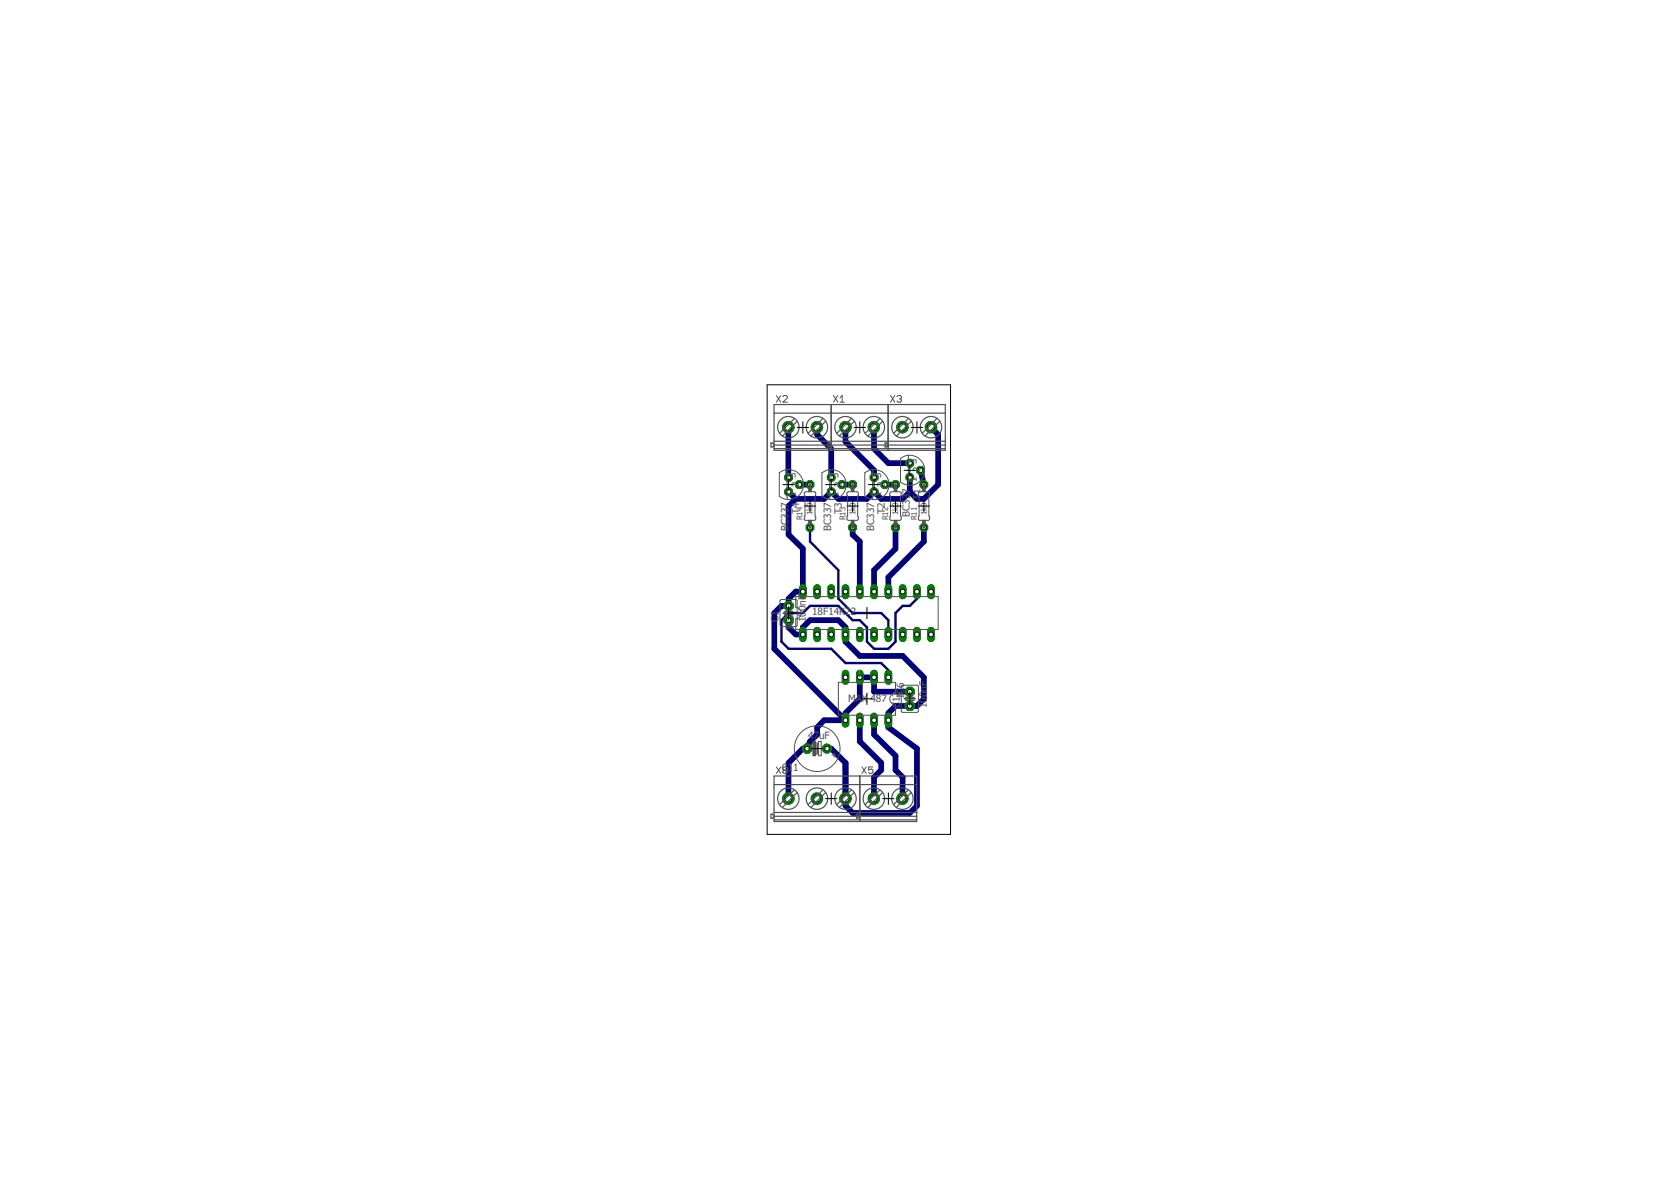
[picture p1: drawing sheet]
<svg xmlns="http://www.w3.org/2000/svg" width="297mm" height="210mm" viewBox="0 0 297 210" stroke-linecap="round" stroke-linejoin="round" font-family="sans-serif">
<defs><g id="words">
<g font-size="1.8" fill="#505050">
<text x="163" y="82.4" transform="rotate(-90 163 82.4)">3</text>
<text x="163.6" y="83.9" transform="rotate(-90 163.6 83.9)">2</text>
<text x="141.4" y="88.2" transform="rotate(-90 141.4 88.2)">1</text>
<text x="141.4" y="84.9" transform="rotate(-90 141.4 84.9)">3</text>
<text x="142.1" y="86.4" transform="rotate(-90 142.1 86.4)">2</text>
<text x="149" y="88.2" transform="rotate(-90 149 88.2)">1</text>
<text x="149" y="84.9" transform="rotate(-90 149 84.9)">3</text>
<text x="149.6" y="86.4" transform="rotate(-90 149.6 86.4)">2</text>
<text x="156.6" y="88.2" transform="rotate(-90 156.6 88.2)">1</text>
<text x="156.6" y="84.9" transform="rotate(-90 156.6 84.9)">3</text>
<text x="157.3" y="86.4" transform="rotate(-90 157.3 86.4)">2</text>
<text x="163" y="85.7" transform="rotate(-90 163 85.7)">1</text>
<text x="163.6" y="88.8" transform="rotate(-90 163.6 88.8)">T1</text>
<text x="140.2" y="94.3" transform="rotate(-90 140.2 94.3)">BC337</text>
<text x="142.1" y="91.3" transform="rotate(-90 142.1 91.3)">T4</text>
<text x="147.7" y="94.3" transform="rotate(-90 147.7 94.3)">BC337</text>
<text x="149.6" y="91.3" transform="rotate(-90 149.6 91.3)">T3</text>
<text x="155.4" y="94.3" transform="rotate(-90 155.4 94.3)">BC337</text>
<text x="157.3" y="91.3" transform="rotate(-90 157.3 91.3)">T2</text>
<text x="161.7" y="91.8" transform="rotate(-90 161.7 91.8)">BC337</text>
<text x="138.4" y="110.6" transform="rotate(-90 138.4 110.6)">C1</text>
<text x="141.1" y="112" transform="rotate(-90 141.1 112)">IC5</text>
<text x="143.2" y="110.6" transform="rotate(-90 143.2 110.6)">100nF</text>
<text x="144.4" y="109.3">18F14K22</text>
<text x="150.7" y="124.8">MAX 487</text>
<text x="159.9" y="125.8" transform="rotate(-90 159.9 125.8)">C12</text>
<text x="160.7" y="124" transform="rotate(-90 160.7 124)">IC6</text>
<text x="164.8" y="125.8" transform="rotate(-90 164.8 125.8)">100nF</text>
<text x="143.6" y="131.3">47uF</text>
<text x="138.9" y="137.1">C11</text>
</g>
<g font-size="1.4" fill="#505050">
<text x="142.7" y="92.5" transform="rotate(-90 142.7 92.5)">R14</text>
<text x="144.4" y="91.5" transform="rotate(-90 144.4 91.5)">1k0</text>
<text x="150.3" y="92.5" transform="rotate(-90 150.3 92.5)">R13</text>
<text x="152.1" y="91.5" transform="rotate(-90 152.1 91.5)">1k0</text>
<text x="157.9" y="92.5" transform="rotate(-90 157.9 92.5)">R12</text>
<text x="159.6" y="91.5" transform="rotate(-90 159.6 91.5)">1k0</text>
<text x="162.9" y="92.5" transform="rotate(-90 162.9 92.5)">R11</text>
<text x="164.7" y="91.5" transform="rotate(-90 164.7 91.5)">1k0</text>
</g>
</g></defs>
<path d="M130.1 65.9l45.4 86M175.5 65.9l-45.4 86" fill="none" stroke="#fff" stroke-width=".18"/>
<g fill="none" stroke="#000080" stroke-width="1">
<path d="M140.1 75.9l.1 8.9M145.2 75.9v1.3l2.5 2.6v5M150.3 75.9v2.6l5.1 5.1v1.2M155.3 75.9l.1 3.9 2.5 2.5h3.8M165.5 75.9l1.3 1.3v8.9l-2.6 2.5h-1.2l-1.3-1.2M140.2 87.4l1.2 1.2M141.4 88.6l-1.2 1.3v5.1l2.5 2.5v7.6h-1.3l-1.2 1.3v1.3h-1.3l-1.3 1.2v6.4l12.7 12.7M142.1 86.1h1.9M149.6 86.1h2M151.6 93.7v1.3l1.2 1.2v8.9M157.3 86.1h1.9M159.2 93.7v3.8l-3.8 3.8v3.8"/>
<path d="M161.7 87.4l-1.3 1.2h-3.8l-1.2-1.2-1.3 1.2h-5.1l-1.3-1.2-1.2 1.2h-5.1M161.7 84.8v2.6M163.6 83.6l.6 2.5M164.2 93.7v2.5l-6.3 6.4v2.5M140.2 110.2v1.3l1.2 1.2h1.3v-1.2l1.3-1.3h5l1.3 1.3v2.5l2.5 2.5h7.6l3.8 3.9v3.8l-1.2 1.2h-3.8l-1.3 1.3v2.5l5.1 3.8v10.2l-1.3 1.2h-10.1l-1.3-1.2v-7.6l-2.6-2.6h-.7M150.3 128h-3.8l-1.3 1.2v1.3l-1.2 1.2-.5 1.3h-.8l-2.5 2.6-.1 6.3M152.8 128v3.7l3.8 3.9v1.2l-1.2 1.3-.1 3.8M155.4 128v2.5l3.8 3.8v2.5l1.2 1.3v3.8M161.7 122.9h-6.3v-2.5h-2.6v3.8l-2.5 2.5v1.3"/>
</g>
<path d="M144 93.7v2.5l5 5.1v5.1l2.6 2.5h5l1.3 1.3v2.5M163 105.1v1.3l-1.3 1.3h-1.3l-1.2 1.2v5.1l-1.3 1.3h-2.5l-1.3-1.3v-2.5l-1.3-1.3h-1.2l-2.6-2.5h-5l-1.3 1.2h-2.5l-1.3 1.3v3.8l1.3 1.3h7.5l2.6 2.5h6.3l1.3 1.3v1.3" fill="none" stroke="#000080" stroke-width=".42"/>
<circle cx="140.2" cy="110.2" r=".87" fill="#008000"/>
<circle cx="140.2" cy="110.2" r=".87" fill="none" stroke="#008000" stroke-width=".18"/>
<circle cx="140.2" cy="110.2" r=".43" fill="#fff"/>
<circle cx="140.2" cy="110.2" r=".43" fill="none" stroke="#000" stroke-width=".18"/>
<circle cx="140.2" cy="107.7" r=".87" fill="#008000"/>
<circle cx="140.2" cy="107.7" r=".87" fill="none" stroke="#008000" stroke-width=".18"/>
<circle cx="140.2" cy="107.7" r=".43" fill="#fff"/>
<circle cx="140.2" cy="107.7" r=".43" fill="none" stroke="#000" stroke-width=".18"/>
<circle cx="143.5" cy="133" r=".87" fill="#008000"/>
<circle cx="143.5" cy="133" r=".87" fill="none" stroke="#008000" stroke-width=".18"/>
<circle cx="143.5" cy="133" r=".43" fill="#fff"/>
<circle cx="143.5" cy="133" r=".43" fill="none" stroke="#000" stroke-width=".18"/>
<circle cx="147" cy="133" r=".8" fill="#008000"/>
<circle cx="147" cy="133" r=".8" fill="none" stroke="#008000" stroke-width=".18"/>
<circle cx="147" cy="133" r=".43" fill="#fff"/>
<circle cx="147" cy="133" r=".43" fill="none" stroke="#000" stroke-width=".18"/>
<circle cx="161.7" cy="125.4" r=".87" fill="#008000"/>
<circle cx="161.7" cy="125.4" r=".87" fill="none" stroke="#008000" stroke-width=".18"/>
<circle cx="161.7" cy="125.4" r=".43" fill="#fff"/>
<circle cx="161.7" cy="125.4" r=".43" fill="none" stroke="#000" stroke-width=".18"/>
<circle cx="161.7" cy="122.9" r=".87" fill="#008000"/>
<circle cx="161.7" cy="122.9" r=".87" fill="none" stroke="#008000" stroke-width=".18"/>
<circle cx="161.7" cy="122.9" r=".43" fill="#fff"/>
<circle cx="161.7" cy="122.9" r=".43" fill="none" stroke="#000" stroke-width=".18"/>
<path d="M142.7 112.1v1.3" fill="none" stroke="#008000" stroke-width="1.4"/>
<circle cx="142.7" cy="112.7" r=".43" fill="#fff"/>
<circle cx="142.7" cy="112.7" r=".43" fill="none" stroke="#000" stroke-width=".18"/>
<path d="M145.2 112.1v1.3" fill="none" stroke="#008000" stroke-width="1.4"/>
<circle cx="145.2" cy="112.7" r=".43" fill="#fff"/>
<circle cx="145.2" cy="112.7" r=".43" fill="none" stroke="#000" stroke-width=".18"/>
<path d="M157.9 112.1v1.3" fill="none" stroke="#008000" stroke-width="1.4"/>
<circle cx="157.9" cy="112.7" r=".43" fill="#fff"/>
<circle cx="157.9" cy="112.7" r=".43" fill="none" stroke="#000" stroke-width=".18"/>
<path d="M160.4 112.1v1.3" fill="none" stroke="#008000" stroke-width="1.4"/>
<circle cx="160.4" cy="112.7" r=".43" fill="#fff"/>
<circle cx="160.4" cy="112.7" r=".43" fill="none" stroke="#000" stroke-width=".18"/>
<path d="M147.7 112.1v1.3" fill="none" stroke="#008000" stroke-width="1.4"/>
<circle cx="147.7" cy="112.7" r=".43" fill="#fff"/>
<circle cx="147.7" cy="112.7" r=".43" fill="none" stroke="#000" stroke-width=".18"/>
<path d="M150.3 112.1v1.3" fill="none" stroke="#008000" stroke-width="1.4"/>
<circle cx="150.3" cy="112.7" r=".43" fill="#fff"/>
<circle cx="150.3" cy="112.7" r=".43" fill="none" stroke="#000" stroke-width=".18"/>
<path d="M155.4 112.1v1.3" fill="none" stroke="#008000" stroke-width="1.4"/>
<circle cx="155.4" cy="112.7" r=".43" fill="#fff"/>
<circle cx="155.4" cy="112.7" r=".43" fill="none" stroke="#000" stroke-width=".18"/>
<path d="M152.8 112.1v1.3" fill="none" stroke="#008000" stroke-width="1.4"/>
<circle cx="152.8" cy="112.7" r=".43" fill="#fff"/>
<circle cx="152.8" cy="112.7" r=".43" fill="none" stroke="#000" stroke-width=".18"/>
<path d="M163 112.1v1.3" fill="none" stroke="#008000" stroke-width="1.4"/>
<circle cx="163" cy="112.7" r=".43" fill="#fff"/>
<circle cx="163" cy="112.7" r=".43" fill="none" stroke="#000" stroke-width=".18"/>
<path d="M165.5 112.1v1.3" fill="none" stroke="#008000" stroke-width="1.4"/>
<circle cx="165.5" cy="112.7" r=".43" fill="#fff"/>
<circle cx="165.5" cy="112.7" r=".43" fill="none" stroke="#000" stroke-width=".18"/>
<path d="M165.5 104.5v1.3" fill="none" stroke="#008000" stroke-width="1.4"/>
<circle cx="165.5" cy="105.1" r=".43" fill="#fff"/>
<circle cx="165.5" cy="105.1" r=".43" fill="none" stroke="#000" stroke-width=".18"/>
<path d="M163 104.5v1.3" fill="none" stroke="#008000" stroke-width="1.4"/>
<circle cx="163" cy="105.1" r=".43" fill="#fff"/>
<circle cx="163" cy="105.1" r=".43" fill="none" stroke="#000" stroke-width=".18"/>
<path d="M160.4 104.5v1.3" fill="none" stroke="#008000" stroke-width="1.4"/>
<circle cx="160.4" cy="105.1" r=".43" fill="#fff"/>
<circle cx="160.4" cy="105.1" r=".43" fill="none" stroke="#000" stroke-width=".18"/>
<path d="M157.9 104.5v1.3" fill="none" stroke="#008000" stroke-width="1.4"/>
<circle cx="157.9" cy="105.1" r=".43" fill="#fff"/>
<circle cx="157.9" cy="105.1" r=".43" fill="none" stroke="#000" stroke-width=".18"/>
<path d="M155.4 104.5v1.3" fill="none" stroke="#008000" stroke-width="1.4"/>
<circle cx="155.4" cy="105.1" r=".43" fill="#fff"/>
<circle cx="155.4" cy="105.1" r=".43" fill="none" stroke="#000" stroke-width=".18"/>
<path d="M152.8 104.5v1.3" fill="none" stroke="#008000" stroke-width="1.4"/>
<circle cx="152.8" cy="105.1" r=".43" fill="#fff"/>
<circle cx="152.8" cy="105.1" r=".43" fill="none" stroke="#000" stroke-width=".18"/>
<path d="M150.3 104.5v1.3" fill="none" stroke="#008000" stroke-width="1.4"/>
<circle cx="150.3" cy="105.1" r=".43" fill="#fff"/>
<circle cx="150.3" cy="105.1" r=".43" fill="none" stroke="#000" stroke-width=".18"/>
<path d="M147.7 104.5v1.3" fill="none" stroke="#008000" stroke-width="1.4"/>
<circle cx="147.7" cy="105.1" r=".43" fill="#fff"/>
<circle cx="147.7" cy="105.1" r=".43" fill="none" stroke="#000" stroke-width=".18"/>
<path d="M145.2 104.5v1.3" fill="none" stroke="#008000" stroke-width="1.4"/>
<circle cx="145.2" cy="105.1" r=".43" fill="#fff"/>
<circle cx="145.2" cy="105.1" r=".43" fill="none" stroke="#000" stroke-width=".18"/>
<path d="M142.7 104.5v1.3" fill="none" stroke="#008000" stroke-width="1.4"/>
<circle cx="142.7" cy="105.1" r=".43" fill="#fff"/>
<circle cx="142.7" cy="105.1" r=".43" fill="none" stroke="#000" stroke-width=".18"/>
<path d="M157.9 119.7v1.3" fill="none" stroke="#008000" stroke-width="1.4"/>
<circle cx="157.9" cy="120.4" r=".43" fill="#fff"/>
<circle cx="157.9" cy="120.4" r=".43" fill="none" stroke="#000" stroke-width=".18"/>
<path d="M155.4 119.7v1.3" fill="none" stroke="#008000" stroke-width="1.4"/>
<circle cx="155.4" cy="120.4" r=".43" fill="#fff"/>
<circle cx="155.4" cy="120.4" r=".43" fill="none" stroke="#000" stroke-width=".18"/>
<path d="M155.4 127.3v1.3" fill="none" stroke="#008000" stroke-width="1.4"/>
<circle cx="155.4" cy="128" r=".43" fill="#fff"/>
<circle cx="155.4" cy="128" r=".43" fill="none" stroke="#000" stroke-width=".18"/>
<path d="M157.9 127.3v1.3" fill="none" stroke="#008000" stroke-width="1.4"/>
<circle cx="157.9" cy="128" r=".43" fill="#fff"/>
<circle cx="157.9" cy="128" r=".43" fill="none" stroke="#000" stroke-width=".18"/>
<path d="M152.8 119.7v1.3" fill="none" stroke="#008000" stroke-width="1.4"/>
<circle cx="152.8" cy="120.4" r=".43" fill="#fff"/>
<circle cx="152.8" cy="120.4" r=".43" fill="none" stroke="#000" stroke-width=".18"/>
<path d="M150.3 119.7v1.3" fill="none" stroke="#008000" stroke-width="1.4"/>
<circle cx="150.3" cy="120.4" r=".43" fill="#fff"/>
<circle cx="150.3" cy="120.4" r=".43" fill="none" stroke="#000" stroke-width=".18"/>
<path d="M152.8 127.3v1.3" fill="none" stroke="#008000" stroke-width="1.4"/>
<circle cx="152.8" cy="128" r=".43" fill="#fff"/>
<circle cx="152.8" cy="128" r=".43" fill="none" stroke="#000" stroke-width=".18"/>
<path d="M150.3 127.3v1.3" fill="none" stroke="#008000" stroke-width="1.4"/>
<circle cx="150.3" cy="128" r=".43" fill="#fff"/>
<circle cx="150.3" cy="128" r=".43" fill="none" stroke="#000" stroke-width=".18"/>
<path d="M151.3 93h.5l.4 .4v.6l-.4 .4h-.5l-.4-.4v-.6z" fill-rule="evenodd" fill="#008000"/>
<path d="M151.3 93h.5l.4 .4v.6l-.4 .4h-.5l-.4-.4v-.6z" fill="none" stroke="#008000" stroke-width=".18"/>
<circle cx="151.5" cy="93.7" r=".43" fill="#fff"/>
<circle cx="151.5" cy="93.7" r=".43" fill="none" stroke="#000" stroke-width=".18"/>
<path d="M151.3 85.4h.5l.4 .4v.6l-.4 .4h-.5l-.4-.4v-.6z" fill-rule="evenodd" fill="#008000"/>
<path d="M151.3 85.4h.5l.4 .4v.6l-.4 .4h-.5l-.4-.4v-.6z" fill="none" stroke="#008000" stroke-width=".18"/>
<circle cx="151.5" cy="86.1" r=".43" fill="#fff"/>
<circle cx="151.5" cy="86.1" r=".43" fill="none" stroke="#000" stroke-width=".18"/>
<path d="M158.9 93h.6l.4 .4v.6l-.4 .4h-.6l-.4-.4v-.6z" fill-rule="evenodd" fill="#008000"/>
<path d="M158.9 93h.6l.4 .4v.6l-.4 .4h-.6l-.4-.4v-.6z" fill="none" stroke="#008000" stroke-width=".18"/>
<circle cx="159.2" cy="93.7" r=".43" fill="#fff"/>
<circle cx="159.2" cy="93.7" r=".43" fill="none" stroke="#000" stroke-width=".18"/>
<path d="M158.9 85.4h.6l.4 .4v.6l-.4 .4h-.6l-.4-.4v-.6z" fill-rule="evenodd" fill="#008000"/>
<path d="M158.9 85.4h.6l.4 .4v.6l-.4 .4h-.6l-.4-.4v-.6z" fill="none" stroke="#008000" stroke-width=".18"/>
<circle cx="159.2" cy="86.1" r=".43" fill="#fff"/>
<circle cx="159.2" cy="86.1" r=".43" fill="none" stroke="#000" stroke-width=".18"/>
<path d="M163.9 93h.6l.4 .4v.6l-.4 .4h-.6l-.4-.4v-.6z" fill-rule="evenodd" fill="#008000"/>
<path d="M163.9 93h.6l.4 .4v.6l-.4 .4h-.6l-.4-.4v-.6z" fill="none" stroke="#008000" stroke-width=".18"/>
<circle cx="164.2" cy="93.7" r=".43" fill="#fff"/>
<circle cx="164.2" cy="93.7" r=".43" fill="none" stroke="#000" stroke-width=".18"/>
<path d="M163.9 85.4h.6l.4 .4v.6l-.4 .4h-.6l-.4-.4v-.6z" fill-rule="evenodd" fill="#008000"/>
<path d="M163.9 85.4h.6l.4 .4v.6l-.4 .4h-.6l-.4-.4v-.6z" fill="none" stroke="#008000" stroke-width=".18"/>
<circle cx="164.2" cy="86.1" r=".43" fill="#fff"/>
<circle cx="164.2" cy="86.1" r=".43" fill="none" stroke="#000" stroke-width=".18"/>
<path d="M143.7 93h.6l.4 .4v.6l-.4 .4h-.6l-.4-.4v-.6z" fill-rule="evenodd" fill="#008000"/>
<path d="M143.7 93h.6l.4 .4v.6l-.4 .4h-.6l-.4-.4v-.6z" fill="none" stroke="#008000" stroke-width=".18"/>
<circle cx="144" cy="93.7" r=".43" fill="#fff"/>
<circle cx="144" cy="93.7" r=".43" fill="none" stroke="#000" stroke-width=".18"/>
<path d="M143.7 85.4h.6l.4 .4v.6l-.4 .4h-.6l-.4-.4v-.6z" fill-rule="evenodd" fill="#008000"/>
<path d="M143.7 85.4h.6l.4 .4v.6l-.4 .4h-.6l-.4-.4v-.6z" fill="none" stroke="#008000" stroke-width=".18"/>
<circle cx="144" cy="86.1" r=".43" fill="#fff"/>
<circle cx="144" cy="86.1" r=".43" fill="none" stroke="#000" stroke-width=".18"/>
<path d="M161.4 84.2h.6l.4 .3v.6l-.4 .4h-.6l-.4-.4v-.6z" fill-rule="evenodd" fill="#008000"/>
<path d="M161.4 84.2h.6l.4 .3v.6l-.4 .4h-.6l-.4-.4v-.6z" fill="none" stroke="#008000" stroke-width=".18"/>
<circle cx="161.7" cy="84.8" r=".43" fill="#fff"/>
<circle cx="161.7" cy="84.8" r=".43" fill="none" stroke="#000" stroke-width=".18"/>
<path d="M163.3 82.9h.6l.4 .4v.6l-.4 .3h-.6l-.4-.3v-.6z" fill-rule="evenodd" fill="#008000"/>
<path d="M163.3 82.9h.6l.4 .4v.6l-.4 .3h-.6l-.4-.3v-.6z" fill="none" stroke="#008000" stroke-width=".18"/>
<circle cx="163.6" cy="83.6" r=".43" fill="#fff"/>
<circle cx="163.6" cy="83.6" r=".43" fill="none" stroke="#000" stroke-width=".18"/>
<path d="M161.4 81.6h.6l.4 .4v.6l-.4 .4h-.6l-.4-.4v-.6z" fill-rule="evenodd" fill="#008000"/>
<path d="M161.4 81.6h.6l.4 .4v.6l-.4 .4h-.6l-.4-.4v-.6z" fill="none" stroke="#008000" stroke-width=".18"/>
<circle cx="161.7" cy="82.3" r=".43" fill="#fff"/>
<circle cx="161.7" cy="82.3" r=".43" fill="none" stroke="#000" stroke-width=".18"/>
<path d="M155.1 86.7h.6l.3 .4v.6l-.3 .4h-.6l-.4-.4v-.6z" fill-rule="evenodd" fill="#008000"/>
<path d="M155.1 86.7h.6l.3 .4v.6l-.3 .4h-.6l-.4-.4v-.6z" fill="none" stroke="#008000" stroke-width=".18"/>
<circle cx="155.4" cy="87.4" r=".43" fill="#fff"/>
<circle cx="155.4" cy="87.4" r=".43" fill="none" stroke="#000" stroke-width=".18"/>
<path d="M157 85.4h.6l.3 .4v.6l-.3 .4h-.6l-.4-.4v-.6z" fill-rule="evenodd" fill="#008000"/>
<path d="M157 85.4h.6l.3 .4v.6l-.3 .4h-.6l-.4-.4v-.6z" fill="none" stroke="#008000" stroke-width=".18"/>
<circle cx="157.3" cy="86.1" r=".43" fill="#fff"/>
<circle cx="157.3" cy="86.1" r=".43" fill="none" stroke="#000" stroke-width=".18"/>
<path d="M155.1 84.2h.6l.3 .3v.6l-.3 .4h-.6l-.4-.4v-.6z" fill-rule="evenodd" fill="#008000"/>
<path d="M155.1 84.2h.6l.3 .3v.6l-.3 .4h-.6l-.4-.4v-.6z" fill="none" stroke="#008000" stroke-width=".18"/>
<circle cx="155.4" cy="84.8" r=".43" fill="#fff"/>
<circle cx="155.4" cy="84.8" r=".43" fill="none" stroke="#000" stroke-width=".18"/>
<path d="M147.4 86.7h.6l.4 .4v.6l-.4 .4h-.6l-.3-.4v-.6z" fill-rule="evenodd" fill="#008000"/>
<path d="M147.4 86.7h.6l.4 .4v.6l-.4 .4h-.6l-.3-.4v-.6z" fill="none" stroke="#008000" stroke-width=".18"/>
<circle cx="147.7" cy="87.4" r=".43" fill="#fff"/>
<circle cx="147.7" cy="87.4" r=".43" fill="none" stroke="#000" stroke-width=".18"/>
<path d="M149.4 85.4h.5l.4 .4v.6l-.4 .4h-.5l-.4-.4v-.6z" fill-rule="evenodd" fill="#008000"/>
<path d="M149.4 85.4h.5l.4 .4v.6l-.4 .4h-.5l-.4-.4v-.6z" fill="none" stroke="#008000" stroke-width=".18"/>
<circle cx="149.6" cy="86.1" r=".43" fill="#fff"/>
<circle cx="149.6" cy="86.1" r=".43" fill="none" stroke="#000" stroke-width=".18"/>
<path d="M147.4 84.2h.6l.4 .3v.6l-.4 .4h-.6l-.3-.4v-.6z" fill-rule="evenodd" fill="#008000"/>
<path d="M147.4 84.2h.6l.4 .3v.6l-.4 .4h-.6l-.3-.4v-.6z" fill="none" stroke="#008000" stroke-width=".18"/>
<circle cx="147.7" cy="84.8" r=".43" fill="#fff"/>
<circle cx="147.7" cy="84.8" r=".43" fill="none" stroke="#000" stroke-width=".18"/>
<path d="M139.9 86.7h.6l.3 .4v.6l-.3 .4h-.6l-.4-.4v-.6z" fill-rule="evenodd" fill="#008000"/>
<path d="M139.9 86.7h.6l.3 .4v.6l-.3 .4h-.6l-.4-.4v-.6z" fill="none" stroke="#008000" stroke-width=".18"/>
<circle cx="140.2" cy="87.4" r=".43" fill="#fff"/>
<circle cx="140.2" cy="87.4" r=".43" fill="none" stroke="#000" stroke-width=".18"/>
<path d="M141.8 85.4h.6l.3 .4v.6l-.3 .4h-.6l-.4-.4v-.6z" fill-rule="evenodd" fill="#008000"/>
<path d="M141.8 85.4h.6l.3 .4v.6l-.3 .4h-.6l-.4-.4v-.6z" fill="none" stroke="#008000" stroke-width=".18"/>
<circle cx="142.1" cy="86.1" r=".43" fill="#fff"/>
<circle cx="142.1" cy="86.1" r=".43" fill="none" stroke="#000" stroke-width=".18"/>
<path d="M139.9 84.2h.6l.3 .3v.6l-.3 .4h-.6l-.4-.4v-.6z" fill-rule="evenodd" fill="#008000"/>
<path d="M139.9 84.2h.6l.3 .3v.6l-.3 .4h-.6l-.4-.4v-.6z" fill="none" stroke="#008000" stroke-width=".18"/>
<circle cx="140.2" cy="84.8" r=".43" fill="#fff"/>
<circle cx="140.2" cy="84.8" r=".43" fill="none" stroke="#000" stroke-width=".18"/>
<circle cx="150.3" cy="75.9" r="1.01" fill="#008000"/>
<circle cx="150.3" cy="75.9" r="1.01" fill="none" stroke="#008000" stroke-width=".18"/>
<circle cx="150.3" cy="75.9" r=".63" fill="#fff"/>
<circle cx="150.3" cy="75.9" r=".63" fill="none" stroke="#000" stroke-width=".18"/>
<circle cx="155.3" cy="75.9" r="1.01" fill="#008000"/>
<circle cx="155.3" cy="75.9" r="1.01" fill="none" stroke="#008000" stroke-width=".18"/>
<circle cx="155.3" cy="75.9" r=".63" fill="#fff"/>
<circle cx="155.3" cy="75.9" r=".63" fill="none" stroke="#000" stroke-width=".18"/>
<circle cx="140.1" cy="75.9" r="1.01" fill="#008000"/>
<circle cx="140.1" cy="75.9" r="1.01" fill="none" stroke="#008000" stroke-width=".18"/>
<circle cx="140.1" cy="75.9" r=".63" fill="#fff"/>
<circle cx="140.1" cy="75.9" r=".63" fill="none" stroke="#000" stroke-width=".18"/>
<circle cx="145.2" cy="75.9" r="1.01" fill="#008000"/>
<circle cx="145.2" cy="75.9" r="1.01" fill="none" stroke="#008000" stroke-width=".18"/>
<circle cx="145.2" cy="75.9" r=".63" fill="#fff"/>
<circle cx="145.2" cy="75.9" r=".63" fill="none" stroke="#000" stroke-width=".18"/>
<circle cx="155.3" cy="141.9" r="1.01" fill="#008000"/>
<circle cx="155.3" cy="141.9" r="1.01" fill="none" stroke="#008000" stroke-width=".18"/>
<circle cx="155.3" cy="141.9" r=".63" fill="#fff"/>
<circle cx="155.3" cy="141.9" r=".63" fill="none" stroke="#000" stroke-width=".18"/>
<circle cx="160.4" cy="141.9" r="1.01" fill="#008000"/>
<circle cx="160.4" cy="141.9" r="1.01" fill="none" stroke="#008000" stroke-width=".18"/>
<circle cx="160.4" cy="141.9" r=".63" fill="#fff"/>
<circle cx="160.4" cy="141.9" r=".63" fill="none" stroke="#000" stroke-width=".18"/>
<circle cx="140.1" cy="141.9" r="1.01" fill="#008000"/>
<circle cx="140.1" cy="141.9" r="1.01" fill="none" stroke="#008000" stroke-width=".18"/>
<circle cx="140.1" cy="141.9" r=".63" fill="#fff"/>
<circle cx="140.1" cy="141.9" r=".63" fill="none" stroke="#000" stroke-width=".18"/>
<circle cx="145.2" cy="141.9" r="1.01" fill="#008000"/>
<circle cx="145.2" cy="141.9" r="1.01" fill="none" stroke="#008000" stroke-width=".18"/>
<circle cx="145.2" cy="141.9" r=".63" fill="#fff"/>
<circle cx="145.2" cy="141.9" r=".63" fill="none" stroke="#000" stroke-width=".18"/>
<circle cx="150.3" cy="141.9" r="1.01" fill="#008000"/>
<circle cx="150.3" cy="141.9" r="1.01" fill="none" stroke="#008000" stroke-width=".18"/>
<circle cx="150.3" cy="141.9" r=".63" fill="#fff"/>
<circle cx="150.3" cy="141.9" r=".63" fill="none" stroke="#000" stroke-width=".18"/>
<circle cx="160.4" cy="75.9" r="1.01" fill="#008000"/>
<circle cx="160.4" cy="75.9" r="1.01" fill="none" stroke="#008000" stroke-width=".18"/>
<circle cx="160.4" cy="75.9" r=".63" fill="#fff"/>
<circle cx="160.4" cy="75.9" r=".63" fill="none" stroke="#000" stroke-width=".18"/>
<circle cx="165.5" cy="75.9" r="1.01" fill="#008000"/>
<circle cx="165.5" cy="75.9" r="1.01" fill="none" stroke="#008000" stroke-width=".18"/>
<circle cx="165.5" cy="75.9" r=".63" fill="#fff"/>
<circle cx="165.5" cy="75.9" r=".63" fill="none" stroke="#000" stroke-width=".18"/>
<circle cx="140.2" cy="110.2" r=".87" fill="#008000"/>
<circle cx="140.2" cy="110.2" r=".87" fill="none" stroke="#008000" stroke-width=".18"/>
<circle cx="140.2" cy="110.2" r=".43" fill="#fff"/>
<circle cx="140.2" cy="110.2" r=".43" fill="none" stroke="#000" stroke-width=".18"/>
<circle cx="140.2" cy="107.7" r=".87" fill="#008000"/>
<circle cx="140.2" cy="107.7" r=".87" fill="none" stroke="#008000" stroke-width=".18"/>
<circle cx="140.2" cy="107.7" r=".43" fill="#fff"/>
<circle cx="140.2" cy="107.7" r=".43" fill="none" stroke="#000" stroke-width=".18"/>
<circle cx="143.5" cy="133" r=".87" fill="#008000"/>
<circle cx="143.5" cy="133" r=".87" fill="none" stroke="#008000" stroke-width=".18"/>
<circle cx="143.5" cy="133" r=".43" fill="#fff"/>
<circle cx="143.5" cy="133" r=".43" fill="none" stroke="#000" stroke-width=".18"/>
<circle cx="147" cy="133" r=".8" fill="#008000"/>
<circle cx="147" cy="133" r=".8" fill="none" stroke="#008000" stroke-width=".18"/>
<circle cx="147" cy="133" r=".43" fill="#fff"/>
<circle cx="147" cy="133" r=".43" fill="none" stroke="#000" stroke-width=".18"/>
<circle cx="161.7" cy="125.4" r=".87" fill="#008000"/>
<circle cx="161.7" cy="125.4" r=".87" fill="none" stroke="#008000" stroke-width=".18"/>
<circle cx="161.7" cy="125.4" r=".43" fill="#fff"/>
<circle cx="161.7" cy="125.4" r=".43" fill="none" stroke="#000" stroke-width=".18"/>
<circle cx="161.7" cy="122.9" r=".87" fill="#008000"/>
<circle cx="161.7" cy="122.9" r=".87" fill="none" stroke="#008000" stroke-width=".18"/>
<circle cx="161.7" cy="122.9" r=".43" fill="#fff"/>
<circle cx="161.7" cy="122.9" r=".43" fill="none" stroke="#000" stroke-width=".18"/>
<path d="M142.7 112.1v1.3" fill="none" stroke="#008000" stroke-width="1.4"/>
<circle cx="142.7" cy="112.7" r=".43" fill="#fff"/>
<circle cx="142.7" cy="112.7" r=".43" fill="none" stroke="#000" stroke-width=".18"/>
<path d="M145.2 112.1v1.3" fill="none" stroke="#008000" stroke-width="1.4"/>
<circle cx="145.2" cy="112.7" r=".43" fill="#fff"/>
<circle cx="145.2" cy="112.7" r=".43" fill="none" stroke="#000" stroke-width=".18"/>
<path d="M157.9 112.1v1.3" fill="none" stroke="#008000" stroke-width="1.4"/>
<circle cx="157.9" cy="112.7" r=".43" fill="#fff"/>
<circle cx="157.9" cy="112.7" r=".43" fill="none" stroke="#000" stroke-width=".18"/>
<path d="M160.4 112.1v1.3" fill="none" stroke="#008000" stroke-width="1.4"/>
<circle cx="160.4" cy="112.7" r=".43" fill="#fff"/>
<circle cx="160.4" cy="112.7" r=".43" fill="none" stroke="#000" stroke-width=".18"/>
<path d="M147.7 112.1v1.3" fill="none" stroke="#008000" stroke-width="1.4"/>
<circle cx="147.7" cy="112.7" r=".43" fill="#fff"/>
<circle cx="147.7" cy="112.7" r=".43" fill="none" stroke="#000" stroke-width=".18"/>
<path d="M150.3 112.1v1.3" fill="none" stroke="#008000" stroke-width="1.4"/>
<circle cx="150.3" cy="112.7" r=".43" fill="#fff"/>
<circle cx="150.3" cy="112.7" r=".43" fill="none" stroke="#000" stroke-width=".18"/>
<path d="M155.4 112.1v1.3" fill="none" stroke="#008000" stroke-width="1.4"/>
<circle cx="155.4" cy="112.7" r=".43" fill="#fff"/>
<circle cx="155.4" cy="112.7" r=".43" fill="none" stroke="#000" stroke-width=".18"/>
<path d="M152.8 112.1v1.3" fill="none" stroke="#008000" stroke-width="1.4"/>
<circle cx="152.8" cy="112.7" r=".43" fill="#fff"/>
<circle cx="152.8" cy="112.7" r=".43" fill="none" stroke="#000" stroke-width=".18"/>
<path d="M163 112.1v1.3" fill="none" stroke="#008000" stroke-width="1.4"/>
<circle cx="163" cy="112.7" r=".43" fill="#fff"/>
<circle cx="163" cy="112.7" r=".43" fill="none" stroke="#000" stroke-width=".18"/>
<path d="M165.5 112.1v1.3" fill="none" stroke="#008000" stroke-width="1.4"/>
<circle cx="165.5" cy="112.7" r=".43" fill="#fff"/>
<circle cx="165.5" cy="112.7" r=".43" fill="none" stroke="#000" stroke-width=".18"/>
<path d="M165.5 104.5v1.3" fill="none" stroke="#008000" stroke-width="1.4"/>
<circle cx="165.5" cy="105.1" r=".43" fill="#fff"/>
<circle cx="165.5" cy="105.1" r=".43" fill="none" stroke="#000" stroke-width=".18"/>
<path d="M163 104.5v1.3" fill="none" stroke="#008000" stroke-width="1.4"/>
<circle cx="163" cy="105.1" r=".43" fill="#fff"/>
<circle cx="163" cy="105.1" r=".43" fill="none" stroke="#000" stroke-width=".18"/>
<path d="M160.4 104.5v1.3" fill="none" stroke="#008000" stroke-width="1.4"/>
<circle cx="160.4" cy="105.1" r=".43" fill="#fff"/>
<circle cx="160.4" cy="105.1" r=".43" fill="none" stroke="#000" stroke-width=".18"/>
<path d="M157.9 104.5v1.3" fill="none" stroke="#008000" stroke-width="1.4"/>
<circle cx="157.9" cy="105.1" r=".43" fill="#fff"/>
<circle cx="157.9" cy="105.1" r=".43" fill="none" stroke="#000" stroke-width=".18"/>
<path d="M155.4 104.5v1.3" fill="none" stroke="#008000" stroke-width="1.4"/>
<circle cx="155.4" cy="105.1" r=".43" fill="#fff"/>
<circle cx="155.4" cy="105.1" r=".43" fill="none" stroke="#000" stroke-width=".18"/>
<path d="M152.8 104.5v1.3" fill="none" stroke="#008000" stroke-width="1.4"/>
<circle cx="152.8" cy="105.1" r=".43" fill="#fff"/>
<circle cx="152.8" cy="105.1" r=".43" fill="none" stroke="#000" stroke-width=".18"/>
<path d="M150.3 104.5v1.3" fill="none" stroke="#008000" stroke-width="1.4"/>
<circle cx="150.3" cy="105.1" r=".43" fill="#fff"/>
<circle cx="150.3" cy="105.1" r=".43" fill="none" stroke="#000" stroke-width=".18"/>
<path d="M147.7 104.5v1.3" fill="none" stroke="#008000" stroke-width="1.4"/>
<circle cx="147.7" cy="105.1" r=".43" fill="#fff"/>
<circle cx="147.7" cy="105.1" r=".43" fill="none" stroke="#000" stroke-width=".18"/>
<path d="M145.2 104.5v1.3" fill="none" stroke="#008000" stroke-width="1.4"/>
<circle cx="145.2" cy="105.1" r=".43" fill="#fff"/>
<circle cx="145.2" cy="105.1" r=".43" fill="none" stroke="#000" stroke-width=".18"/>
<path d="M142.7 104.5v1.3" fill="none" stroke="#008000" stroke-width="1.4"/>
<circle cx="142.7" cy="105.1" r=".43" fill="#fff"/>
<circle cx="142.7" cy="105.1" r=".43" fill="none" stroke="#000" stroke-width=".18"/>
<path d="M157.9 119.7v1.3" fill="none" stroke="#008000" stroke-width="1.4"/>
<circle cx="157.9" cy="120.4" r=".43" fill="#fff"/>
<circle cx="157.9" cy="120.4" r=".43" fill="none" stroke="#000" stroke-width=".18"/>
<path d="M155.4 119.7v1.3" fill="none" stroke="#008000" stroke-width="1.4"/>
<circle cx="155.4" cy="120.4" r=".43" fill="#fff"/>
<circle cx="155.4" cy="120.4" r=".43" fill="none" stroke="#000" stroke-width=".18"/>
<path d="M155.4 127.3v1.3" fill="none" stroke="#008000" stroke-width="1.4"/>
<circle cx="155.4" cy="128" r=".43" fill="#fff"/>
<circle cx="155.4" cy="128" r=".43" fill="none" stroke="#000" stroke-width=".18"/>
<path d="M157.9 127.3v1.3" fill="none" stroke="#008000" stroke-width="1.4"/>
<circle cx="157.9" cy="128" r=".43" fill="#fff"/>
<circle cx="157.9" cy="128" r=".43" fill="none" stroke="#000" stroke-width=".18"/>
<path d="M152.8 119.7v1.3" fill="none" stroke="#008000" stroke-width="1.4"/>
<circle cx="152.8" cy="120.4" r=".43" fill="#fff"/>
<circle cx="152.8" cy="120.4" r=".43" fill="none" stroke="#000" stroke-width=".18"/>
<path d="M150.3 119.7v1.3" fill="none" stroke="#008000" stroke-width="1.4"/>
<circle cx="150.3" cy="120.4" r=".43" fill="#fff"/>
<circle cx="150.3" cy="120.4" r=".43" fill="none" stroke="#000" stroke-width=".18"/>
<path d="M152.8 127.3v1.3" fill="none" stroke="#008000" stroke-width="1.4"/>
<circle cx="152.8" cy="128" r=".43" fill="#fff"/>
<circle cx="152.8" cy="128" r=".43" fill="none" stroke="#000" stroke-width=".18"/>
<path d="M150.3 127.3v1.3" fill="none" stroke="#008000" stroke-width="1.4"/>
<circle cx="150.3" cy="128" r=".43" fill="#fff"/>
<circle cx="150.3" cy="128" r=".43" fill="none" stroke="#000" stroke-width=".18"/>
<path d="M151.3 93h.5l.4 .4v.6l-.4 .4h-.5l-.4-.4v-.6z" fill-rule="evenodd" fill="#008000"/>
<path d="M151.3 93h.5l.4 .4v.6l-.4 .4h-.5l-.4-.4v-.6z" fill="none" stroke="#008000" stroke-width=".18"/>
<circle cx="151.5" cy="93.7" r=".43" fill="#fff"/>
<circle cx="151.5" cy="93.7" r=".43" fill="none" stroke="#000" stroke-width=".18"/>
<path d="M151.3 85.4h.5l.4 .4v.6l-.4 .4h-.5l-.4-.4v-.6z" fill-rule="evenodd" fill="#008000"/>
<path d="M151.3 85.4h.5l.4 .4v.6l-.4 .4h-.5l-.4-.4v-.6z" fill="none" stroke="#008000" stroke-width=".18"/>
<circle cx="151.5" cy="86.1" r=".43" fill="#fff"/>
<circle cx="151.5" cy="86.1" r=".43" fill="none" stroke="#000" stroke-width=".18"/>
<path d="M158.9 93h.6l.4 .4v.6l-.4 .4h-.6l-.4-.4v-.6z" fill-rule="evenodd" fill="#008000"/>
<path d="M158.9 93h.6l.4 .4v.6l-.4 .4h-.6l-.4-.4v-.6z" fill="none" stroke="#008000" stroke-width=".18"/>
<circle cx="159.2" cy="93.7" r=".43" fill="#fff"/>
<circle cx="159.2" cy="93.7" r=".43" fill="none" stroke="#000" stroke-width=".18"/>
<path d="M158.9 85.4h.6l.4 .4v.6l-.4 .4h-.6l-.4-.4v-.6z" fill-rule="evenodd" fill="#008000"/>
<path d="M158.9 85.4h.6l.4 .4v.6l-.4 .4h-.6l-.4-.4v-.6z" fill="none" stroke="#008000" stroke-width=".18"/>
<circle cx="159.2" cy="86.1" r=".43" fill="#fff"/>
<circle cx="159.2" cy="86.1" r=".43" fill="none" stroke="#000" stroke-width=".18"/>
<path d="M163.9 93h.6l.4 .4v.6l-.4 .4h-.6l-.4-.4v-.6z" fill-rule="evenodd" fill="#008000"/>
<path d="M163.9 93h.6l.4 .4v.6l-.4 .4h-.6l-.4-.4v-.6z" fill="none" stroke="#008000" stroke-width=".18"/>
<circle cx="164.2" cy="93.7" r=".43" fill="#fff"/>
<circle cx="164.2" cy="93.7" r=".43" fill="none" stroke="#000" stroke-width=".18"/>
<path d="M163.9 85.4h.6l.4 .4v.6l-.4 .4h-.6l-.4-.4v-.6z" fill-rule="evenodd" fill="#008000"/>
<path d="M163.9 85.4h.6l.4 .4v.6l-.4 .4h-.6l-.4-.4v-.6z" fill="none" stroke="#008000" stroke-width=".18"/>
<circle cx="164.2" cy="86.1" r=".43" fill="#fff"/>
<circle cx="164.2" cy="86.1" r=".43" fill="none" stroke="#000" stroke-width=".18"/>
<path d="M143.7 93h.6l.4 .4v.6l-.4 .4h-.6l-.4-.4v-.6z" fill-rule="evenodd" fill="#008000"/>
<path d="M143.7 93h.6l.4 .4v.6l-.4 .4h-.6l-.4-.4v-.6z" fill="none" stroke="#008000" stroke-width=".18"/>
<circle cx="144" cy="93.7" r=".43" fill="#fff"/>
<circle cx="144" cy="93.7" r=".43" fill="none" stroke="#000" stroke-width=".18"/>
<path d="M143.7 85.4h.6l.4 .4v.6l-.4 .4h-.6l-.4-.4v-.6z" fill-rule="evenodd" fill="#008000"/>
<path d="M143.7 85.4h.6l.4 .4v.6l-.4 .4h-.6l-.4-.4v-.6z" fill="none" stroke="#008000" stroke-width=".18"/>
<circle cx="144" cy="86.1" r=".43" fill="#fff"/>
<circle cx="144" cy="86.1" r=".43" fill="none" stroke="#000" stroke-width=".18"/>
<path d="M161.4 84.2h.6l.4 .3v.6l-.4 .4h-.6l-.4-.4v-.6z" fill-rule="evenodd" fill="#008000"/>
<path d="M161.4 84.2h.6l.4 .3v.6l-.4 .4h-.6l-.4-.4v-.6z" fill="none" stroke="#008000" stroke-width=".18"/>
<circle cx="161.7" cy="84.8" r=".43" fill="#fff"/>
<circle cx="161.7" cy="84.8" r=".43" fill="none" stroke="#000" stroke-width=".18"/>
<path d="M163.3 82.9h.6l.4 .4v.6l-.4 .3h-.6l-.4-.3v-.6z" fill-rule="evenodd" fill="#008000"/>
<path d="M163.3 82.9h.6l.4 .4v.6l-.4 .3h-.6l-.4-.3v-.6z" fill="none" stroke="#008000" stroke-width=".18"/>
<circle cx="163.6" cy="83.6" r=".43" fill="#fff"/>
<circle cx="163.6" cy="83.6" r=".43" fill="none" stroke="#000" stroke-width=".18"/>
<path d="M161.4 81.6h.6l.4 .4v.6l-.4 .4h-.6l-.4-.4v-.6z" fill-rule="evenodd" fill="#008000"/>
<path d="M161.4 81.6h.6l.4 .4v.6l-.4 .4h-.6l-.4-.4v-.6z" fill="none" stroke="#008000" stroke-width=".18"/>
<circle cx="161.7" cy="82.3" r=".43" fill="#fff"/>
<circle cx="161.7" cy="82.3" r=".43" fill="none" stroke="#000" stroke-width=".18"/>
<path d="M155.1 86.7h.6l.3 .4v.6l-.3 .4h-.6l-.4-.4v-.6z" fill-rule="evenodd" fill="#008000"/>
<path d="M155.1 86.7h.6l.3 .4v.6l-.3 .4h-.6l-.4-.4v-.6z" fill="none" stroke="#008000" stroke-width=".18"/>
<circle cx="155.4" cy="87.4" r=".43" fill="#fff"/>
<circle cx="155.4" cy="87.4" r=".43" fill="none" stroke="#000" stroke-width=".18"/>
<path d="M157 85.4h.6l.3 .4v.6l-.3 .4h-.6l-.4-.4v-.6z" fill-rule="evenodd" fill="#008000"/>
<path d="M157 85.4h.6l.3 .4v.6l-.3 .4h-.6l-.4-.4v-.6z" fill="none" stroke="#008000" stroke-width=".18"/>
<circle cx="157.3" cy="86.1" r=".43" fill="#fff"/>
<circle cx="157.3" cy="86.1" r=".43" fill="none" stroke="#000" stroke-width=".18"/>
<path d="M155.1 84.2h.6l.3 .3v.6l-.3 .4h-.6l-.4-.4v-.6z" fill-rule="evenodd" fill="#008000"/>
<path d="M155.1 84.2h.6l.3 .3v.6l-.3 .4h-.6l-.4-.4v-.6z" fill="none" stroke="#008000" stroke-width=".18"/>
<circle cx="155.4" cy="84.8" r=".43" fill="#fff"/>
<circle cx="155.4" cy="84.8" r=".43" fill="none" stroke="#000" stroke-width=".18"/>
<path d="M147.4 86.7h.6l.4 .4v.6l-.4 .4h-.6l-.3-.4v-.6z" fill-rule="evenodd" fill="#008000"/>
<path d="M147.4 86.7h.6l.4 .4v.6l-.4 .4h-.6l-.3-.4v-.6z" fill="none" stroke="#008000" stroke-width=".18"/>
<circle cx="147.7" cy="87.4" r=".43" fill="#fff"/>
<circle cx="147.7" cy="87.4" r=".43" fill="none" stroke="#000" stroke-width=".18"/>
<path d="M149.4 85.4h.5l.4 .4v.6l-.4 .4h-.5l-.4-.4v-.6z" fill-rule="evenodd" fill="#008000"/>
<path d="M149.4 85.4h.5l.4 .4v.6l-.4 .4h-.5l-.4-.4v-.6z" fill="none" stroke="#008000" stroke-width=".18"/>
<circle cx="149.6" cy="86.1" r=".43" fill="#fff"/>
<circle cx="149.6" cy="86.1" r=".43" fill="none" stroke="#000" stroke-width=".18"/>
<path d="M147.4 84.2h.6l.4 .3v.6l-.4 .4h-.6l-.3-.4v-.6z" fill-rule="evenodd" fill="#008000"/>
<path d="M147.4 84.2h.6l.4 .3v.6l-.4 .4h-.6l-.3-.4v-.6z" fill="none" stroke="#008000" stroke-width=".18"/>
<circle cx="147.7" cy="84.8" r=".43" fill="#fff"/>
<circle cx="147.7" cy="84.8" r=".43" fill="none" stroke="#000" stroke-width=".18"/>
<path d="M139.9 86.7h.6l.3 .4v.6l-.3 .4h-.6l-.4-.4v-.6z" fill-rule="evenodd" fill="#008000"/>
<path d="M139.9 86.7h.6l.3 .4v.6l-.3 .4h-.6l-.4-.4v-.6z" fill="none" stroke="#008000" stroke-width=".18"/>
<circle cx="140.2" cy="87.4" r=".43" fill="#fff"/>
<circle cx="140.2" cy="87.4" r=".43" fill="none" stroke="#000" stroke-width=".18"/>
<path d="M141.8 85.4h.6l.3 .4v.6l-.3 .4h-.6l-.4-.4v-.6z" fill-rule="evenodd" fill="#008000"/>
<path d="M141.8 85.4h.6l.3 .4v.6l-.3 .4h-.6l-.4-.4v-.6z" fill="none" stroke="#008000" stroke-width=".18"/>
<circle cx="142.1" cy="86.1" r=".43" fill="#fff"/>
<circle cx="142.1" cy="86.1" r=".43" fill="none" stroke="#000" stroke-width=".18"/>
<path d="M139.9 84.2h.6l.3 .3v.6l-.3 .4h-.6l-.4-.4v-.6z" fill-rule="evenodd" fill="#008000"/>
<path d="M139.9 84.2h.6l.3 .3v.6l-.3 .4h-.6l-.4-.4v-.6z" fill="none" stroke="#008000" stroke-width=".18"/>
<circle cx="140.2" cy="84.8" r=".43" fill="#fff"/>
<circle cx="140.2" cy="84.8" r=".43" fill="none" stroke="#000" stroke-width=".18"/>
<circle cx="150.3" cy="75.9" r="1.01" fill="#008000"/>
<circle cx="150.3" cy="75.9" r="1.01" fill="none" stroke="#008000" stroke-width=".18"/>
<circle cx="150.3" cy="75.9" r=".63" fill="#fff"/>
<circle cx="150.3" cy="75.9" r=".63" fill="none" stroke="#000" stroke-width=".18"/>
<circle cx="155.3" cy="75.9" r="1.01" fill="#008000"/>
<circle cx="155.3" cy="75.9" r="1.01" fill="none" stroke="#008000" stroke-width=".18"/>
<circle cx="155.3" cy="75.9" r=".63" fill="#fff"/>
<circle cx="155.3" cy="75.9" r=".63" fill="none" stroke="#000" stroke-width=".18"/>
<circle cx="140.1" cy="75.9" r="1.01" fill="#008000"/>
<circle cx="140.1" cy="75.9" r="1.01" fill="none" stroke="#008000" stroke-width=".18"/>
<circle cx="140.1" cy="75.9" r=".63" fill="#fff"/>
<circle cx="140.1" cy="75.9" r=".63" fill="none" stroke="#000" stroke-width=".18"/>
<circle cx="145.2" cy="75.9" r="1.01" fill="#008000"/>
<circle cx="145.2" cy="75.9" r="1.01" fill="none" stroke="#008000" stroke-width=".18"/>
<circle cx="145.2" cy="75.9" r=".63" fill="#fff"/>
<circle cx="145.2" cy="75.9" r=".63" fill="none" stroke="#000" stroke-width=".18"/>
<circle cx="155.3" cy="141.9" r="1.01" fill="#008000"/>
<circle cx="155.3" cy="141.9" r="1.01" fill="none" stroke="#008000" stroke-width=".18"/>
<circle cx="155.3" cy="141.9" r=".63" fill="#fff"/>
<circle cx="155.3" cy="141.9" r=".63" fill="none" stroke="#000" stroke-width=".18"/>
<circle cx="160.4" cy="141.9" r="1.01" fill="#008000"/>
<circle cx="160.4" cy="141.9" r="1.01" fill="none" stroke="#008000" stroke-width=".18"/>
<circle cx="160.4" cy="141.9" r=".63" fill="#fff"/>
<circle cx="160.4" cy="141.9" r=".63" fill="none" stroke="#000" stroke-width=".18"/>
<circle cx="140.1" cy="141.9" r="1.01" fill="#008000"/>
<circle cx="140.1" cy="141.9" r="1.01" fill="none" stroke="#008000" stroke-width=".18"/>
<circle cx="140.1" cy="141.9" r=".63" fill="#fff"/>
<circle cx="140.1" cy="141.9" r=".63" fill="none" stroke="#000" stroke-width=".18"/>
<circle cx="145.2" cy="141.9" r="1.01" fill="#008000"/>
<circle cx="145.2" cy="141.9" r="1.01" fill="none" stroke="#008000" stroke-width=".18"/>
<circle cx="145.2" cy="141.9" r=".63" fill="#fff"/>
<circle cx="145.2" cy="141.9" r=".63" fill="none" stroke="#000" stroke-width=".18"/>
<circle cx="150.3" cy="141.9" r="1.01" fill="#008000"/>
<circle cx="150.3" cy="141.9" r="1.01" fill="none" stroke="#008000" stroke-width=".18"/>
<circle cx="150.3" cy="141.9" r=".63" fill="#fff"/>
<circle cx="150.3" cy="141.9" r=".63" fill="none" stroke="#000" stroke-width=".18"/>
<circle cx="160.4" cy="75.9" r="1.01" fill="#008000"/>
<circle cx="160.4" cy="75.9" r="1.01" fill="none" stroke="#008000" stroke-width=".18"/>
<circle cx="160.4" cy="75.9" r=".63" fill="#fff"/>
<circle cx="160.4" cy="75.9" r=".63" fill="none" stroke="#000" stroke-width=".18"/>
<circle cx="165.5" cy="75.9" r="1.01" fill="#008000"/>
<circle cx="165.5" cy="75.9" r="1.01" fill="none" stroke="#008000" stroke-width=".18"/>
<circle cx="165.5" cy="75.9" r=".63" fill="#fff"/>
<circle cx="165.5" cy="75.9" r=".63" fill="none" stroke="#000" stroke-width=".18"/>
<g fill="none" stroke="#505050" stroke-width=".18">
<path d="M150.6 87.5l.2-.1h1.5l.2 .1-.1 4.2 .2 .1v.4l-.2 .2-1.6 .1-.2-.2zM138.7 106.6l.2-.1h2.5l.2 .1 .1 4.5-.1 .2h-2.7l-.2-.1zM140.2 108.5v.2M140.2 109.2v.1M141.4 106h25.4v5.8h-25.4v-1.9a1.02 1.02 0 0 0 1-1 1.02 1.02 0 0 0-1-1zM147.9 134.2h.7M148.3 133.8v.7M149 121.2h10.2v1.9a1.02 1.02 0 0 0-1.1 1.1 1.02 1.02 0 0 0 1.1 1v1.9h-10.2zM160.3 121.8h2.7l.2 .1v4.4l-.1 .2-2.7 .1-.2-.2v-4.4zM161.7 123.8v.1M161.7 124.4v.1"/>
<circle cx="145.2" cy="133" r="4.1"/>
</g>
<path d="M139.4 108.7h1.5M139.4 109.2h1.5M161 123.9h1.5M161 124.4h1.5" fill="none" stroke="#505050" stroke-width=".25"/>
<path d="M151.3 87h.5v.3h-.5z" fill-rule="evenodd" fill="#505050"/>
<path d="M151.3 87h.5v.3h-.5z" fill="none" stroke="#505050" stroke-width=".18"/>
<path d="M151.3 92.5h.5v.3h-.5z" fill-rule="evenodd" fill="#505050"/>
<path d="M151.3 92.5h.5v.3h-.5zM158.2 87.5l.2-.1h1.5l.2 .1v4.2l.1 .1v.4l-.1 .2-1.7 .1-.2-.2z" fill="none" stroke="#505050" stroke-width=".18"/>
<path d="M158.9 87h.5v.3h-.5z" fill-rule="evenodd" fill="#505050"/>
<path d="M158.9 87h.5v.3h-.5z" fill="none" stroke="#505050" stroke-width=".18"/>
<path d="M158.9 92.5h.5v.3h-.5z" fill-rule="evenodd" fill="#505050"/>
<path d="M158.9 92.5h.5v.3h-.5zM163.2 87.5l.3-.1h1.5l.2 .1v.5l-.1 .1v3.6l.1 .1v.5l-.1 .1-1.6 .1-.3-.2v-.5l.2-.1v-3.6l-.2-.1z" fill="none" stroke="#505050" stroke-width=".18"/>
<path d="M164 87h.5v.3h-.5z" fill-rule="evenodd" fill="#505050"/>
<path d="M164 87h.5v.3h-.5z" fill="none" stroke="#505050" stroke-width=".18"/>
<path d="M164 92.5h.5v.3h-.5z" fill-rule="evenodd" fill="#505050"/>
<path d="M143 87.5l.2-.1h1.5l.2 .1v4.2l.1 .1v.4l-.1 .2-1.7 .1-.2-.2v-.5l.1-.1v-3.6l-.1-.1zM164 92.5h.5v.3h-.5z" fill="none" stroke="#505050" stroke-width=".18"/>
<path d="M143.7 87h.5v.3h-.5z" fill-rule="evenodd" fill="#505050"/>
<path d="M143.7 87h.5v.3h-.5z" fill="none" stroke="#505050" stroke-width=".18"/>
<path d="M143.7 92.5h.5v.3h-.5z" fill-rule="evenodd" fill="#505050"/>
<g fill="none" stroke="#505050" stroke-width=".18">
<path d="M139.9 83.4l-.5 .1-.9 .5v4.2a2.62 2.62 0 0 0 4.2-1.3M139.9 83.4a2.61 2.61 0 0 1 2.8 1.9M139.9 83.4v.5M139.9 85.8v.6M139.9 88.3v.4M143.7 92.5h.5v.3h-.5zM147.5 83.4l-.5 .1-.9 .5v4.2a2.61 2.61 0 0 0 4.2-1.3M147.5 83.4a2.61 2.61 0 0 1 2.8 1.9M147.5 83.4v.5M147.5 85.8v.6M147.5 88.3v.4M155.1 83.4l-.5 .1-.9 .5v4.2a2.62 2.62 0 0 0 4.2-1.3"/>
<path d="M155.1 83.4a2.61 2.61 0 0 1 2.8 1.9M155.1 83.4v.5M155.1 85.8v.6M155.1 88.3v.4M161.5 80.9l-.5 .1-.9 .4v4.2a2.62 2.62 0 0 0 4.2-1.3M161.5 80.9a2.61 2.61 0 0 1 2.8 1.9M161.5 80.9v.4M161.5 83.3v.6M161.5 85.8v.4M140.2 107.7v.8M140.2 109.3v.9M143.6 133h1"/>
<path d="M145.5 131.7h.5v2.6h-.5zM146 133h.9"/>
</g>
<g fill="none" stroke="#505050" stroke-width=".21">
<path d="M137.6 71.9h30.4v8.1h-30.4zM137.6 73.4h30.4M137.6 78.9l-.6-.2v.7l.6-.1M137.6 78.4h30.4M137.6 79.1h30.4M137.6 79.7h30.4M147.7 71.9v8.1M147.7 78.9l-.5-.2v.7l.5-.1M157.9 78.9l-.6-.2v.7l.6-.1M157.9 71.9v8.1M137.6 137.9h25.3v8.1h-25.3zM137.6 139.4h25.3"/>
<path d="M152.8 137.9v8.1M137.6 144.8l-.6-.1v.7l.6-.2M137.6 144.4h25.3M137.6 145h25.3M137.6 145.7h25.3M152.8 144.8l-.6-.1v.7l.6-.2"/>
<circle cx="140.1" cy="75.9" r="1.91"/>
<circle cx="145.2" cy="75.9" r="1.91"/>
<circle cx="150.3" cy="75.9" r="1.91"/>
<circle cx="155.3" cy="75.9" r="1.91"/>
<circle cx="160.4" cy="75.9" r="1.91"/>
<circle cx="165.5" cy="75.9" r="1.91"/>
<circle cx="140.1" cy="141.9" r="1.91"/>
<circle cx="145.2" cy="141.9" r="1.91"/>
<circle cx="150.3" cy="141.9" r="1.91"/>
<circle cx="155.3" cy="141.9" r="1.91"/>
<circle cx="160.4" cy="141.9" r="1.91"/>
</g>
<path d="M144.5 131.7h.5v2.6h-.5z" fill-rule="evenodd" fill="#505050"/>
<g fill="none" stroke="#505050" stroke-width=".18">
<path d="M138 70.3l.8 1.2M138.8 70.3l-.8 1.2M139.1 70.5l.3-.2h.3l.3 .2v.2l-.9 .8h.9M148.1 70.3l.8 1.2M148.9 70.3l-.8 1.2M149.3 70.7l.4-.4v1.2M149.3 71.5h.8M158.3 70.3l.7 1.2M159 70.3l-.7 1.2M159.4 70.5l.2-.2h.4l.2 .2v.2l-.2 .2M159.9 70.9h.1M160 70.9l.2 .2-.2 .4h-.4l-.2-.3"/>
<path d="M139.9 83.9v1.9M139.9 86.4v1.9M142.7 85.3v1.6M147.5 83.9v1.9M147.5 86.4v1.9M150.3 85.3l.1 .5-.1 1.1M155.1 83.9v1.9M155.1 86.4v1.9M157.9 85.3l.1 .5-.1 1.1M161.5 81.3v2M161.5 83.9v1.9M164.3 82.8v1.5"/>
<path d="M138 136.3l.8 1.1M138.8 136.3l-.8 1.1M139.4 136.8l-.3-.1v-.3l.3-.1h.3l.3 .1v.3l-.3 .1M139.4 136.8l-.3 .2v.2l.3 .2h.3l.3-.2v-.2l-.3-.2M139.4 136.8h.3M144.5 131.7h.5v2.6h-.5zM153.2 136.3l.8 1.1M154 136.3l-.8 1.1M155.2 136.3h-.8v.5l.5-.1 .3 .1v.4l-.3 .2h-.3l-.2-.2M161.7 122.9v.9M161.7 124.5v.9"/>
</g>
<path d="M144 86.1v.9M144 92.8v.9M151.6 86.1v.9M151.6 92.8v.9M159.2 86.1v.9M159.2 92.8v.9M164.2 86.1v.9M164.2 92.8v.9" fill="none" stroke="#505050" stroke-width=".51"/>
<g fill="none" stroke="#505050" stroke-width=".21">
<path d="M139.5 76.1l.2 .4 .3 .1M140 76.6l-.9 .9M140.3 75.3l.4 .3 .1 .2M141.2 74.3l-2.6 2.7M141.7 74.8l-1.7 1.8M144.6 76.1l.4 .5M145.3 75.3l.5 .5M145.3 75.3l-1.7 1.7M146.3 74.3l-1 1M146.8 74.8l-2.7 2.7M149.6 76.1l.5 .5M150.1 76.6l-.9 .9"/>
<path d="M150.4 75.3l.5 .5M150.4 75.3l-1.7 1.7M151.3 74.3l-.9 1M151.8 74.8l-1.7 1.8M154.7 76.1l.2 .4 .3 .1M154.7 76.1l-.9 .9M155.2 76.6l-.9 .9M155.4 75.3l.3 .1 .3 .4M156.4 74.3l-1.7 1.8M156.9 74.8l-1.7 1.8M159.8 76.1l.4 .5M160.5 75.3l.5 .3v.2"/>
<path d="M160.5 75.3l-1.7 1.7M161.5 74.3l-1 1M162 74.8l-2.7 2.7M164.8 76.1l.5 .5M165.6 75.3l.5 .5M165.6 75.3l-1.7 1.7M166.5 74.3l-.9 1M167 74.8l-2.6 2.7M139.5 142l.2 .5h.3M140 142.5l-.9 1M140.3 141.3l.4 .2 .1 .2M140.3 141.3l-1.7 1.7"/>
<path d="M141.2 140.3l-.9 1M141.7 140.8l-1.7 1.7M144.6 142l.2 .5h.2M145 142.5l-.9 1M145.3 141.3l.5 .4M146.3 140.3l-2.7 2.7M146.8 140.8l-1.8 1.7M149.6 142l.3 .5h.2M150.4 141.3l.5 .4M151.3 140.3l-2.6 2.7M151.8 140.8l-2.6 2.7M154.7 142l.2 .5h.3"/>
<path d="M154.7 142l-.9 1M155.2 142.5l-.9 1M155.4 141.3l.3 .1 .3 .3M155.4 141.3l-.7 .7M156.4 140.3l-1 1M156.9 140.8l-1.7 1.7M159.8 142l.2 .5h.2M160.2 142.5l-.9 1M160.5 141.3l.5 .2v.2M161.5 140.3l-2.7 2.7M162 140.8l-1.8 1.7"/>
</g>
<g fill="none" stroke="#000" stroke-width=".18">
<path d="M136.4 68.4h32.6v79.9h-32.6zM141.7 75.9h2M142.7 74.9v2.1M151.8 75.9h2M152.8 74.9v2.1M162 75.9h2M163 74.9v2.1M139.1 86.1h2.1M140.2 85.1v2M143 89.9h2M144 88.9v2M146.7 86.1h2.1"/>
<path d="M147.7 85.1v2M150.5 89.9h2.1M151.6 88.9v2M154.3 86.1h2.1M155.4 85.1v2M158.2 89.9h2M159.2 88.9v2M160.7 83.6h2M161.7 82.5v2.1M163.2 89.9h2M164.2 88.9v2M139.1 108.9h2.1"/>
<path d="M140.2 107.9v2M153.1 108.9h2M154.1 107.9v2M144.2 133h2M145.2 132v2M153.1 124.2h2M154.1 123.1v2.1M160.7 124.2h2M161.7 123.1v2.1M146.7 141.9h2.1M147.7 140.9v2M156.9 141.9h2"/>
<path d="M157.9 140.9v2"/>
</g>
<path d="M152.8 119.1v1.3" fill="none" stroke="#808000" stroke-width=".18"/>
<use href="#words"/>
</svg>
